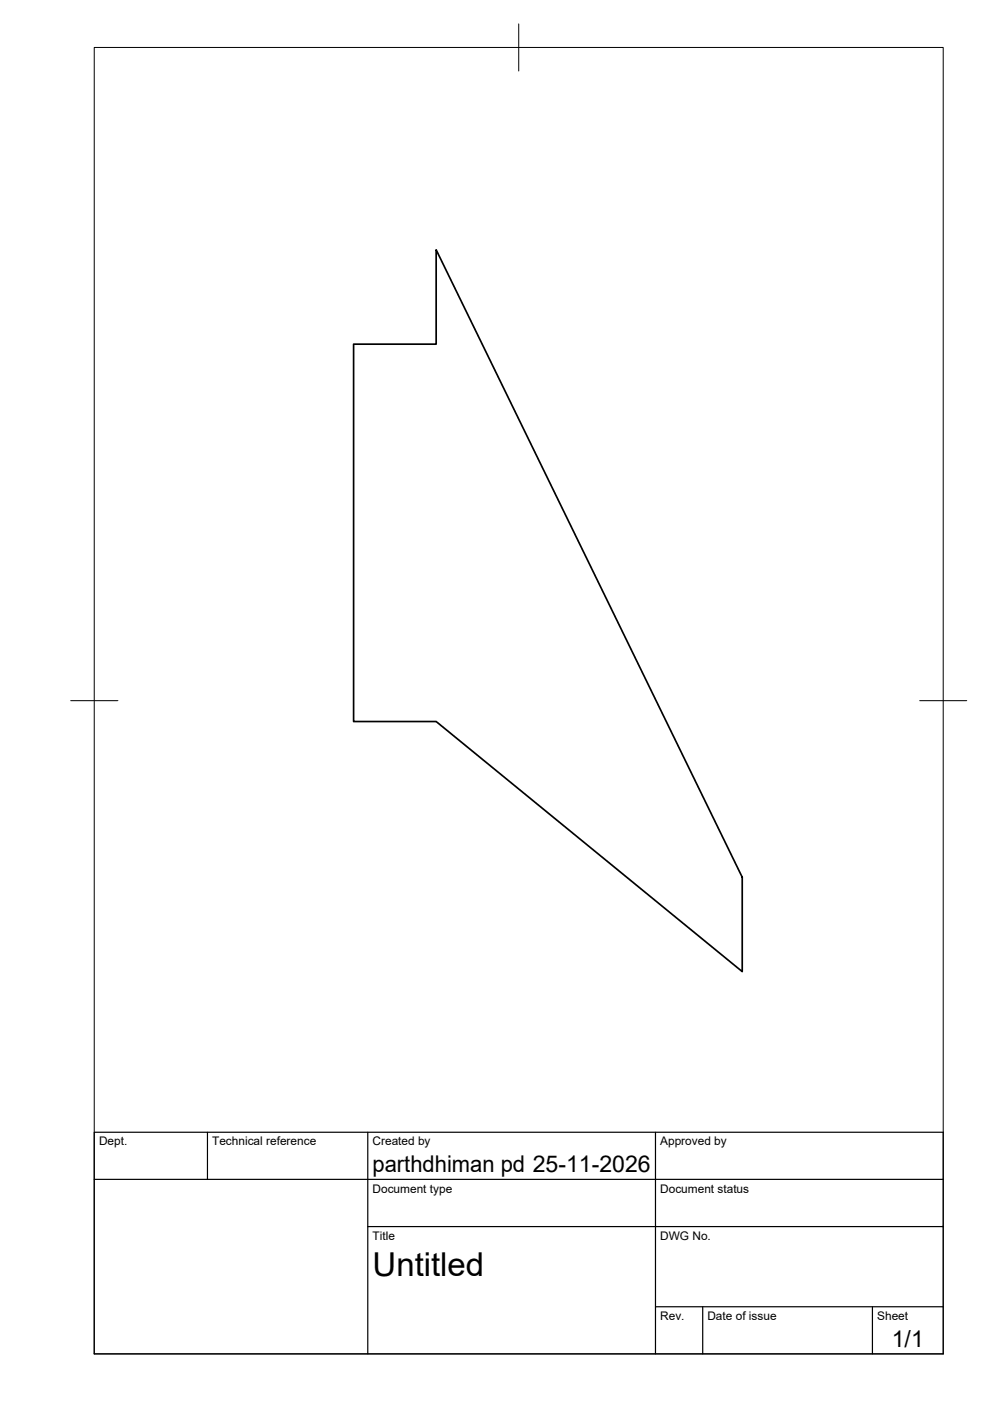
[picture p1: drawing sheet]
<svg xmlns="http://www.w3.org/2000/svg" width="210mm" height="297mm" viewBox="0 0 210 297" stroke-linecap="round" stroke-linejoin="round" font-family="sans-serif">
<defs><g id="words">
<text font-size="7" x="79" y="270.6">Untitled</text>
<g font-size="4.9">
<text x="79" y="248.5">parthdhiman pd 25-11-2026</text>
<text x="189.1" y="285.7">1/1</text>
</g>
<g font-size="2.5">
<text x="21" y="242.9">Dept.</text>
<text x="45" y="242.9">Technical reference</text>
<text x="79" y="242.9">Created by</text>
<text x="140" y="242.9">Approved by</text>
<text x="79" y="252.8">Document type</text>
<text x="140" y="252.8">Document status</text>
<text x="79" y="262.9">Title</text>
<text x="140" y="262.9">DWG No.</text>
<text x="140" y="279.9">Rev.</text>
<text x="150" y="279.9">Date of issue</text>
<text x="186" y="279.9">Sheet</text>
</g>
</g></defs>
<!-- layer: Visible -->
<path d="M92.5 53l64.9 133v20l-64.9-53h-17.5v-80h17.5z" fill="none" stroke="#000" stroke-width=".36"/>
<!-- layer: BORDER -->
<path d="M20 10.1h180v276.9h-180zM110 5.1v10M15 148.6h10M195 148.6h10" fill="none" stroke="#000" stroke-width=".21"/>
<!-- layer: TITLEBLOCK -->
<path d="M20 240.1h180v46.9h-180zM20 250h180M44 240.1v9.9M78 240.1v46.9M139 240.1v46.9M78 260.1h122M139 277.1h61M149 277.1v9.9M185 277.1v9.9" fill="none" stroke="#000" stroke-width=".25"/>
<use href="#words"/>
</svg>
